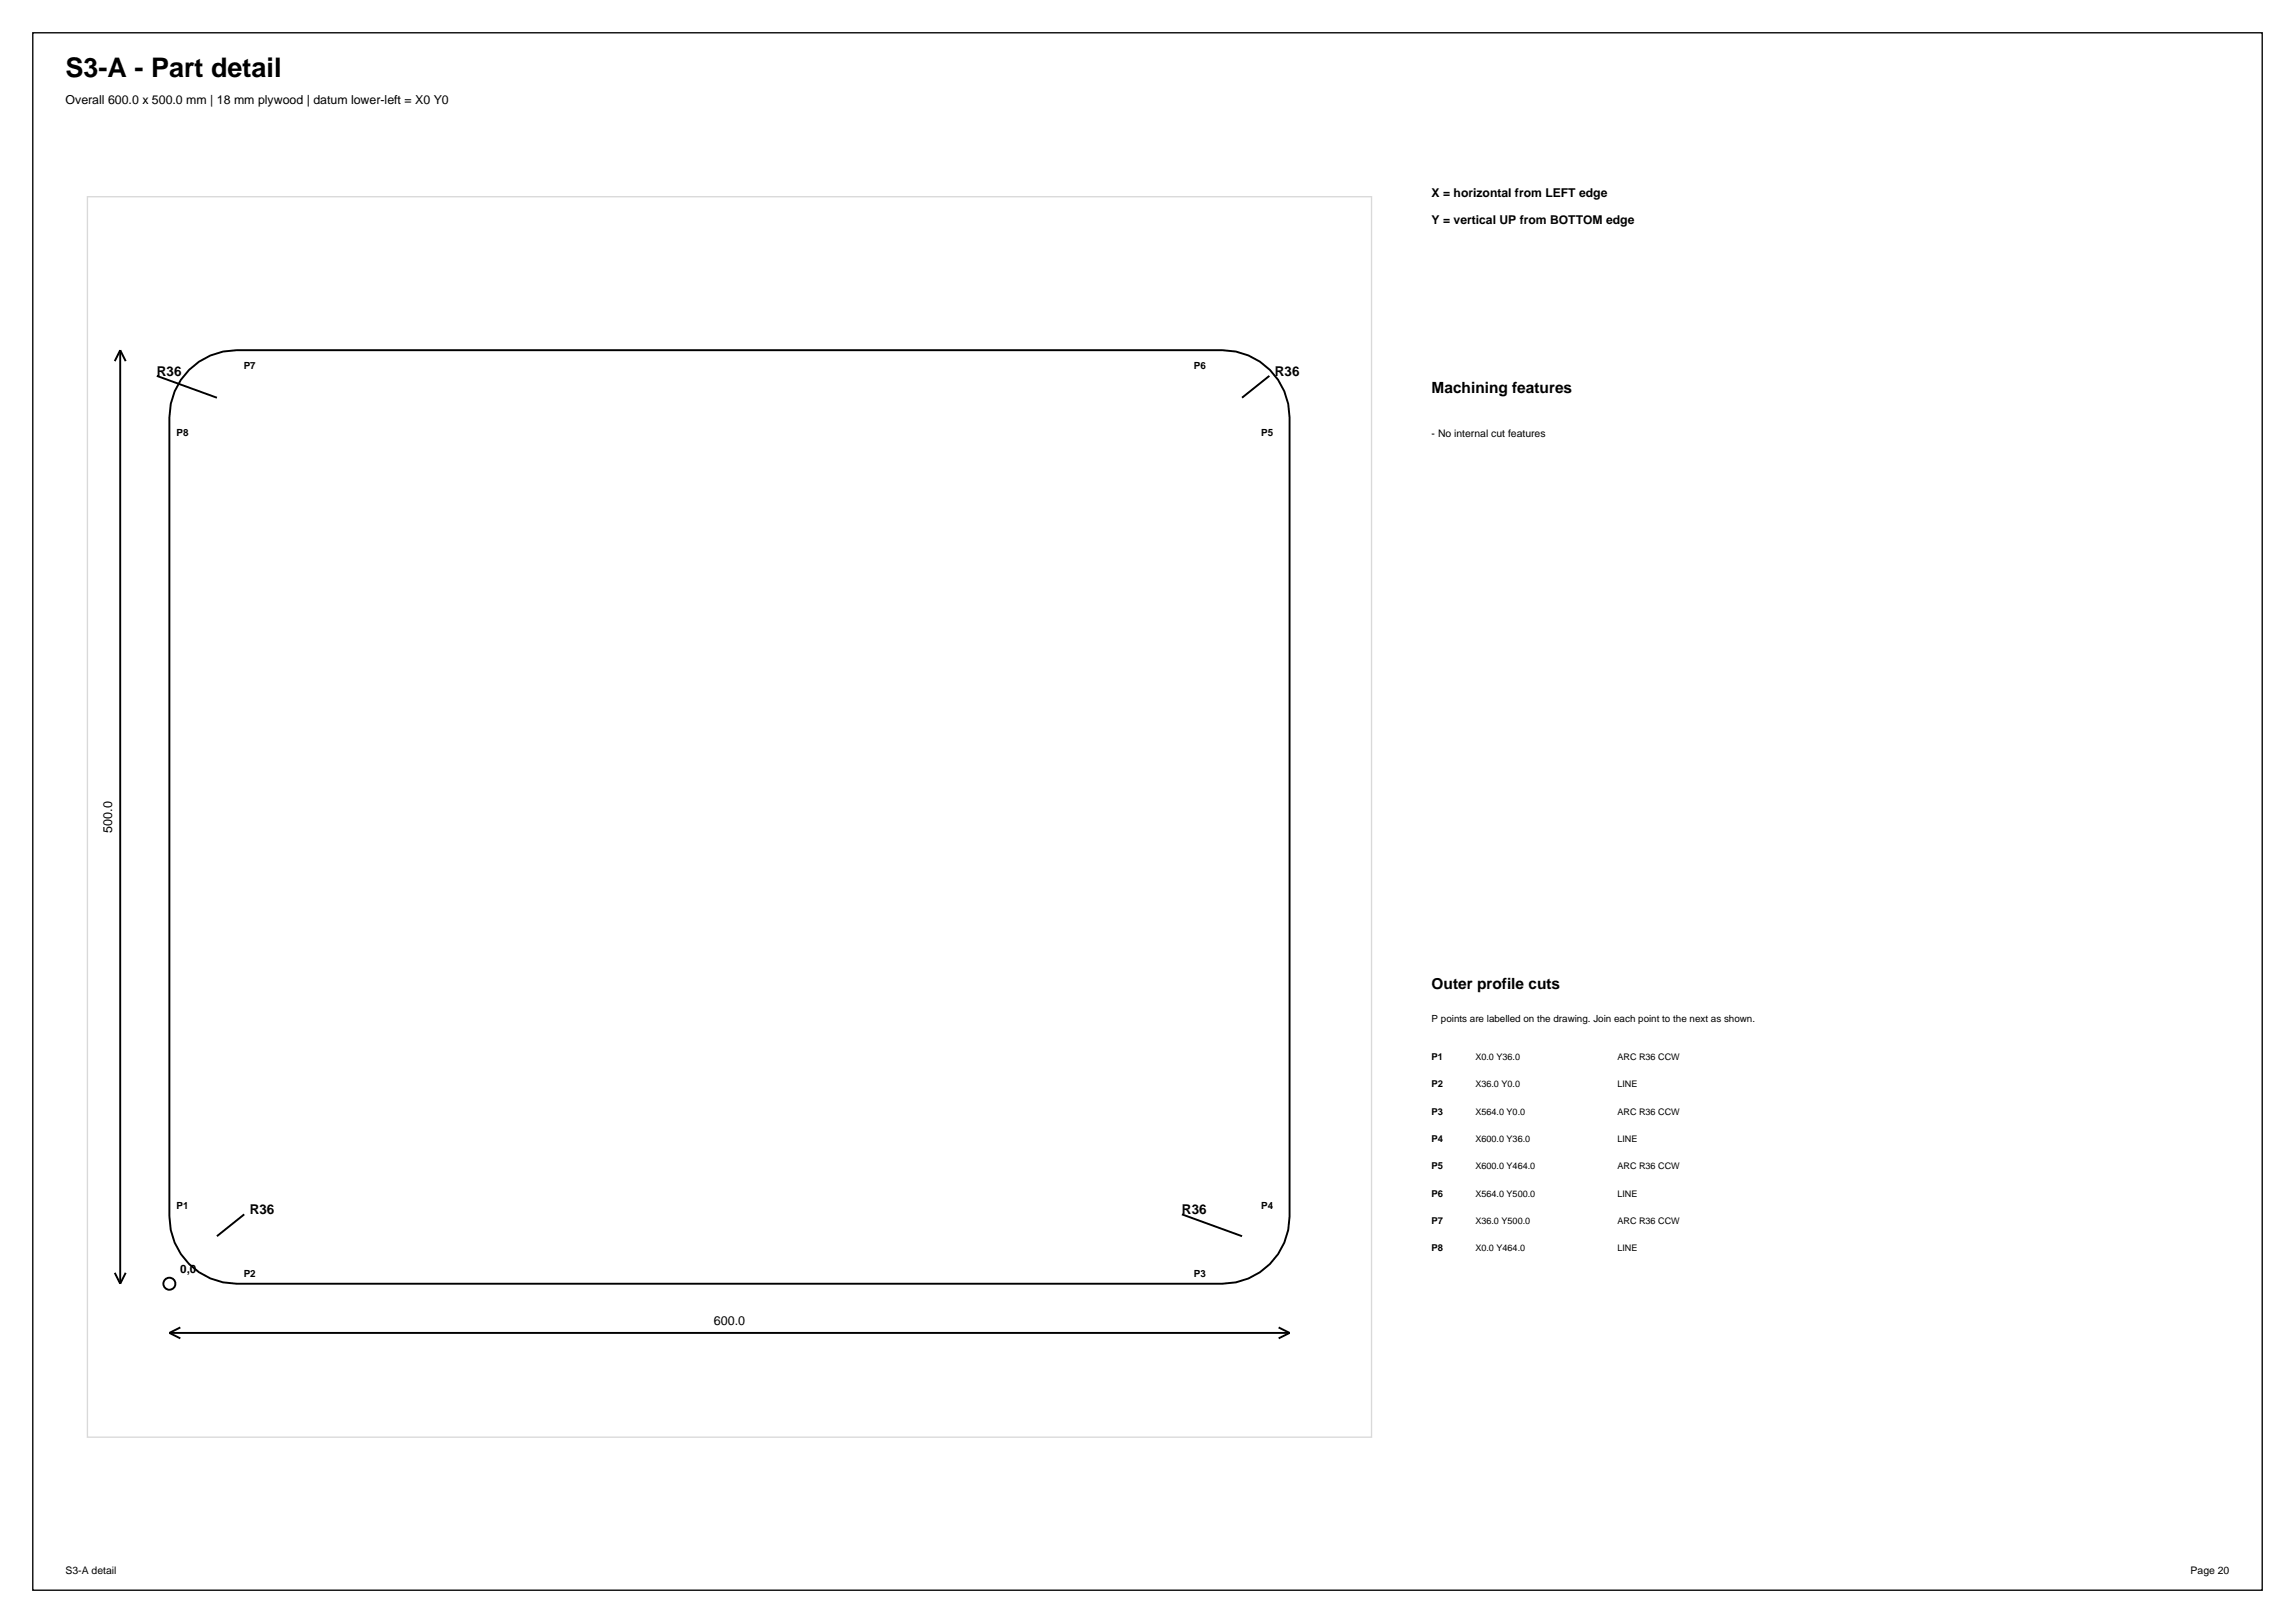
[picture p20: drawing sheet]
<svg xmlns="http://www.w3.org/2000/svg" width="420mm" height="297mm" viewBox="0 0 420 297" stroke-linecap="round" stroke-linejoin="round" font-family="sans-serif">
<defs><g id="words">
<text font-size="4.9" x="12" y="14">S3-A - Part detail</text>
<g font-size="2.8">
<text x="262" y="72">Machining features</text>
<text x="262" y="181">Outer profile cuts</text>
</g>
<g font-size="2.5">
<text x="28.7" y="68.8">R36</text>
<text x="233.3" y="68.8">R36</text>
<text x="45.7" y="222.2">R36</text>
<text x="216.3" y="222.2">R36</text>
</g>
<g font-size="2.3">
<text x="12" y="19">Overall 600.0 x 500.0 mm | 18 mm plywood | datum lower-left = X0 Y0</text>
<text x="20.5" y="152.4" transform="rotate(-90 20.5 152.4)">500.0</text>
<text x="130.6" y="242.4">600.0</text>
</g>
<g font-size="2.2">
<text x="262" y="36">X = horizontal from LEFT edge</text>
<text x="262" y="41">Y = vertical UP from BOTTOM edge</text>
</g>
<text font-size="2.1" x="33" y="232.9">0,0</text>
<g font-size="1.9">
<text x="262" y="80">- No internal cut features</text>
<text x="12" y="288">S3-A detail</text>
<text x="400.9" y="288">Page 20</text>
</g>
<g font-size="1.8">
<text x="44.6" y="67.5">P7</text>
<text x="218.5" y="67.5">P6</text>
<text x="32.3" y="79.8">P8</text>
<text x="230.8" y="79.8">P5</text>
<text x="262" y="187">P points are labelled on the drawing. Join each point to the next as shown.</text>
<text x="32.3" y="221.3">P1</text>
<text x="230.8" y="221.3">P4</text>
<text x="44.6" y="233.6">P2</text>
<text x="218.5" y="233.6">P3</text>
</g>
<g font-size="1.7">
<text x="262" y="194">P1</text>
<text x="270" y="194">X0.0 Y36.0</text>
<text x="296" y="194">ARC R36 CCW</text>
<text x="262" y="199">P2</text>
<text x="270" y="199">X36.0 Y0.0</text>
<text x="296" y="199">LINE</text>
<text x="262" y="204">P3</text>
<text x="262" y="209">P4</text>
<text x="270" y="204">X564.0 Y0.0</text>
<text x="270" y="209">X600.0 Y36.0</text>
<text x="296" y="204">ARC R36 CCW</text>
<text x="296" y="209">LINE</text>
<text x="262" y="214">P5</text>
<text x="270" y="214">X600.0 Y464.0</text>
<text x="296" y="214">ARC R36 CCW</text>
<text x="262" y="219">P6</text>
<text x="270" y="219">X564.0 Y500.0</text>
<text x="296" y="219">LINE</text>
<text x="262" y="224">P7</text>
<text x="270" y="224">X36.0 Y500.0</text>
<text x="296" y="224">ARC R36 CCW</text>
<text x="262" y="229">P8</text>
<text x="270" y="229">X0.0 Y464.0</text>
<text x="296" y="229">LINE</text>
</g>
</g></defs>
<path d="M6 6h408v285h-408z" fill="none" stroke="#000" stroke-width=".25"/>
<path d="M16 36h235v227h-235z" fill="none" stroke="#d9d9d9" stroke-width=".25"/>
<g fill="none" stroke="#000" stroke-width=".35">
<path d="M22 64.1v170.8M22 64.1l-1 2M22 64.1l1 2M28.7 68.8l11 4M34.6 67.7a12.3 12.3 0 0 1 8.7-3.6h180.4a12.3 12.3 0 0 1 12.3 12.3v146.2a12.3 12.3 0 0 1-12.3 12.3h-180.4a12.3 12.3 0 0 1-12.3-12.3v-146.2a12.3 12.3 0 0 1 3.6-8.7zM232.3 68.8l-5 4M21 232.9l1 2M23 232.9l-1 2M44.7 222.2l-5 4M216.3 222.2l11 4M31 243.9h205M31 243.9l2 1"/>
<path d="M33 242.9l-2 1M234 242.9l2 1M236 243.9l-2 1"/>
<circle cx="31" cy="234.9" r="1.1"/>
</g>
<use href="#words"/>
</svg>
